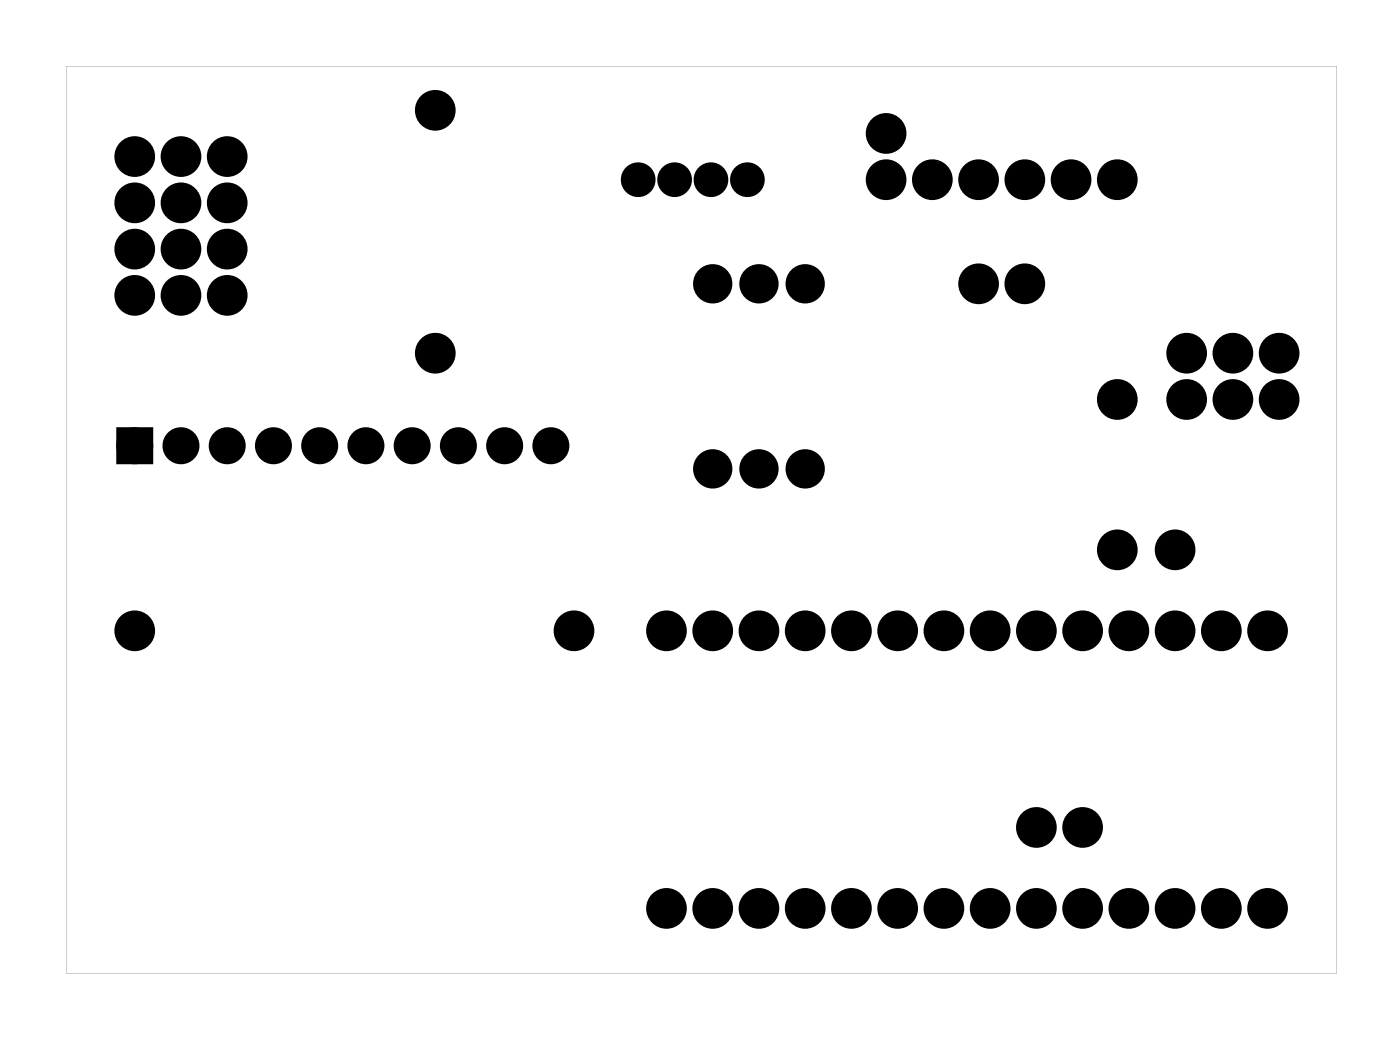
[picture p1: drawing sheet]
<svg xmlns="http://www.w3.org/2000/svg" width="77mm" height="57mm" viewBox="0 0 77 57" stroke-linecap="round" stroke-linejoin="round" font-family="sans-serif">
<g fill="#000">
<path d="M6.7 23.8h1.4v1.4h-1.4z"/>
<path d="M3.6 3.6v49.8h69.8v-49.8zM3.6 3.6h69.8v49.8h-69.8z"/>
</g>
<g fill="#000">
<circle cx="7.4" cy="11.1" r=".74"/>
<circle cx="7.4" cy="8.6" r=".74"/>
<circle cx="7.4" cy="16.2" r=".74"/>
<circle cx="7.4" cy="13.7" r=".74"/>
<circle cx="9.9" cy="11.1" r=".74"/>
<circle cx="9.9" cy="8.6" r=".74"/>
<circle cx="9.9" cy="16.2" r=".74"/>
<circle cx="9.9" cy="13.7" r=".74"/>
<circle cx="12.5" cy="11.1" r=".74"/>
<circle cx="12.5" cy="8.6" r=".74"/>
<circle cx="12.5" cy="16.2" r=".74"/>
<circle cx="12.5" cy="13.7" r=".74"/>
<circle cx="23.9" cy="19.4" r=".74"/>
<circle cx="23.9" cy="6.1" r=".74"/>
<circle cx="35.1" cy="9.9" r=".57"/>
<circle cx="37.1" cy="9.9" r=".57"/>
<circle cx="39.1" cy="9.9" r=".57"/>
<circle cx="39.2" cy="15.6" r=".7"/>
<circle cx="41.1" cy="9.9" r=".57"/>
<circle cx="41.7" cy="15.6" r=".7"/>
<circle cx="44.2" cy="15.6" r=".7"/>
<circle cx="48.7" cy="7.3" r=".74"/>
<circle cx="48.7" cy="9.9" r=".74"/>
<circle cx="51.2" cy="9.9" r=".74"/>
<circle cx="53.8" cy="9.9" r=".74"/>
<circle cx="53.8" cy="15.6" r=".74"/>
<circle cx="56.3" cy="9.9" r=".74"/>
<circle cx="56.3" cy="15.6" r=".74"/>
<circle cx="58.8" cy="9.9" r=".74"/>
<circle cx="61.4" cy="9.9" r=".74"/>
<circle cx="65.2" cy="19.4" r=".74"/>
<circle cx="67.7" cy="19.4" r=".74"/>
<circle cx="70.3" cy="19.4" r=".74"/>
<circle cx="7.4" cy="24.5" r=".69"/>
<circle cx="7.4" cy="34.6" r=".74"/>
<circle cx="9.9" cy="24.5" r=".69"/>
<circle cx="12.5" cy="24.5" r=".69"/>
<circle cx="15" cy="24.5" r=".69"/>
<circle cx="17.6" cy="24.5" r=".69"/>
<circle cx="20.1" cy="24.5" r=".69"/>
<circle cx="22.6" cy="24.5" r=".69"/>
<circle cx="25.2" cy="24.5" r=".69"/>
<circle cx="27.7" cy="24.5" r=".69"/>
<circle cx="30.3" cy="24.5" r=".69"/>
<circle cx="31.5" cy="34.6" r=".74"/>
<circle cx="36.6" cy="34.6" r=".74"/>
<circle cx="39.2" cy="25.7" r=".7"/>
<circle cx="39.2" cy="34.6" r=".74"/>
<circle cx="41.7" cy="25.7" r=".7"/>
<circle cx="41.7" cy="34.6" r=".74"/>
<circle cx="44.2" cy="25.7" r=".7"/>
<circle cx="44.2" cy="34.6" r=".74"/>
<circle cx="46.8" cy="34.6" r=".74"/>
<circle cx="49.3" cy="34.6" r=".74"/>
<circle cx="51.9" cy="34.6" r=".74"/>
<circle cx="54.4" cy="34.6" r=".74"/>
<circle cx="56.9" cy="34.6" r=".74"/>
<circle cx="59.5" cy="34.6" r=".74"/>
<circle cx="61.4" cy="21.9" r=".74"/>
<circle cx="61.4" cy="30.2" r=".74"/>
<circle cx="62" cy="34.6" r=".74"/>
<circle cx="64.6" cy="30.2" r=".74"/>
<circle cx="64.6" cy="34.6" r=".74"/>
<circle cx="65.2" cy="21.9" r=".74"/>
<circle cx="67.1" cy="34.6" r=".74"/>
<circle cx="67.7" cy="21.9" r=".74"/>
<circle cx="69.6" cy="34.6" r=".74"/>
<circle cx="70.3" cy="21.9" r=".74"/>
<circle cx="36.6" cy="49.9" r=".74"/>
<circle cx="39.2" cy="49.9" r=".74"/>
<circle cx="41.7" cy="49.9" r=".74"/>
<circle cx="44.2" cy="49.9" r=".74"/>
<circle cx="46.8" cy="49.9" r=".74"/>
<circle cx="49.3" cy="49.9" r=".74"/>
<circle cx="51.9" cy="49.9" r=".74"/>
<circle cx="54.4" cy="49.9" r=".74"/>
<circle cx="56.9" cy="45.4" r=".74"/>
<circle cx="56.9" cy="49.9" r=".74"/>
<circle cx="59.5" cy="45.4" r=".74"/>
<circle cx="59.5" cy="49.9" r=".74"/>
<circle cx="62" cy="49.9" r=".74"/>
<circle cx="64.6" cy="49.9" r=".74"/>
<circle cx="67.1" cy="49.9" r=".74"/>
<circle cx="69.6" cy="49.9" r=".74"/>
</g>
<g fill="none" stroke="#000" stroke-width=".76" stroke-linecap="butt">
<circle cx="7.4" cy="13.7" r=".74"/>
<circle cx="7.4" cy="16.2" r=".74"/>
<circle cx="7.4" cy="8.6" r=".74"/>
<circle cx="7.4" cy="11.1" r=".74"/>
<circle cx="9.9" cy="16.2" r=".74"/>
<circle cx="9.9" cy="13.7" r=".74"/>
<circle cx="9.9" cy="8.6" r=".74"/>
<circle cx="9.9" cy="11.1" r=".74"/>
<circle cx="12.5" cy="13.7" r=".74"/>
<circle cx="12.5" cy="16.2" r=".74"/>
<circle cx="12.5" cy="8.6" r=".74"/>
<circle cx="12.5" cy="11.1" r=".74"/>
<circle cx="23.9" cy="19.4" r=".74"/>
<circle cx="23.9" cy="6.1" r=".74"/>
<circle cx="35.1" cy="9.9" r=".57"/>
<circle cx="37.1" cy="9.9" r=".57"/>
<circle cx="39.1" cy="9.9" r=".57"/>
<circle cx="39.2" cy="15.6" r=".7"/>
<circle cx="41.1" cy="9.9" r=".57"/>
<circle cx="41.7" cy="15.6" r=".7"/>
<circle cx="44.2" cy="15.6" r=".7"/>
<circle cx="48.7" cy="7.3" r=".74"/>
<circle cx="48.7" cy="9.9" r=".74"/>
<circle cx="51.2" cy="9.9" r=".74"/>
<circle cx="53.8" cy="9.9" r=".74"/>
<circle cx="53.8" cy="15.6" r=".74"/>
<circle cx="56.3" cy="9.9" r=".74"/>
<circle cx="56.3" cy="15.6" r=".74"/>
<circle cx="58.8" cy="9.9" r=".74"/>
<circle cx="61.4" cy="9.9" r=".74"/>
<circle cx="65.2" cy="19.4" r=".74"/>
<circle cx="67.7" cy="19.4" r=".74"/>
<circle cx="70.3" cy="19.4" r=".74"/>
<circle cx="7.4" cy="34.6" r=".74"/>
<circle cx="31.5" cy="34.6" r=".74"/>
<circle cx="36.6" cy="34.6" r=".74"/>
<circle cx="39.2" cy="25.7" r=".7"/>
<circle cx="39.2" cy="34.6" r=".74"/>
<circle cx="41.7" cy="25.7" r=".7"/>
<circle cx="41.7" cy="34.6" r=".74"/>
<circle cx="44.2" cy="25.7" r=".7"/>
<circle cx="44.2" cy="34.6" r=".74"/>
<circle cx="46.8" cy="34.6" r=".74"/>
<circle cx="49.3" cy="34.6" r=".74"/>
<circle cx="51.9" cy="34.6" r=".74"/>
<circle cx="54.4" cy="34.6" r=".74"/>
<circle cx="56.9" cy="34.6" r=".74"/>
<circle cx="59.5" cy="34.6" r=".74"/>
<circle cx="61.4" cy="21.9" r=".74"/>
<circle cx="61.4" cy="30.2" r=".74"/>
<circle cx="62" cy="34.6" r=".74"/>
<circle cx="64.6" cy="30.2" r=".74"/>
<circle cx="64.6" cy="34.6" r=".74"/>
<circle cx="65.2" cy="21.9" r=".74"/>
<circle cx="67.1" cy="34.6" r=".74"/>
<circle cx="67.7" cy="21.9" r=".74"/>
<circle cx="69.6" cy="34.6" r=".74"/>
<circle cx="70.3" cy="21.9" r=".74"/>
<circle cx="36.6" cy="49.9" r=".74"/>
<circle cx="39.2" cy="49.9" r=".74"/>
<circle cx="41.7" cy="49.9" r=".74"/>
<circle cx="44.2" cy="49.9" r=".74"/>
<circle cx="46.8" cy="49.9" r=".74"/>
<circle cx="49.3" cy="49.9" r=".74"/>
<circle cx="51.9" cy="49.9" r=".74"/>
<circle cx="54.4" cy="49.9" r=".74"/>
<circle cx="56.9" cy="45.4" r=".74"/>
<circle cx="56.9" cy="49.9" r=".74"/>
<circle cx="59.5" cy="45.4" r=".74"/>
<circle cx="59.5" cy="49.9" r=".74"/>
<circle cx="62" cy="49.9" r=".74"/>
<circle cx="64.6" cy="49.9" r=".74"/>
<circle cx="67.1" cy="49.9" r=".74"/>
<circle cx="69.6" cy="49.9" r=".74"/>
</g>
<g fill="none" stroke="#000" stroke-width=".64" stroke-linecap="butt">
<path d="M6.7 23.8h1.4v1.4h-1.4z"/>
<circle cx="7.4" cy="24.5" r=".69"/>
<circle cx="9.9" cy="24.5" r=".69"/>
<circle cx="12.5" cy="24.5" r=".69"/>
<circle cx="15" cy="24.5" r=".69"/>
<circle cx="17.6" cy="24.5" r=".69"/>
<circle cx="20.1" cy="24.5" r=".69"/>
<circle cx="22.6" cy="24.5" r=".69"/>
<circle cx="25.2" cy="24.5" r=".69"/>
<circle cx="27.7" cy="24.5" r=".69"/>
<circle cx="30.3" cy="24.5" r=".69"/>
</g>
</svg>
